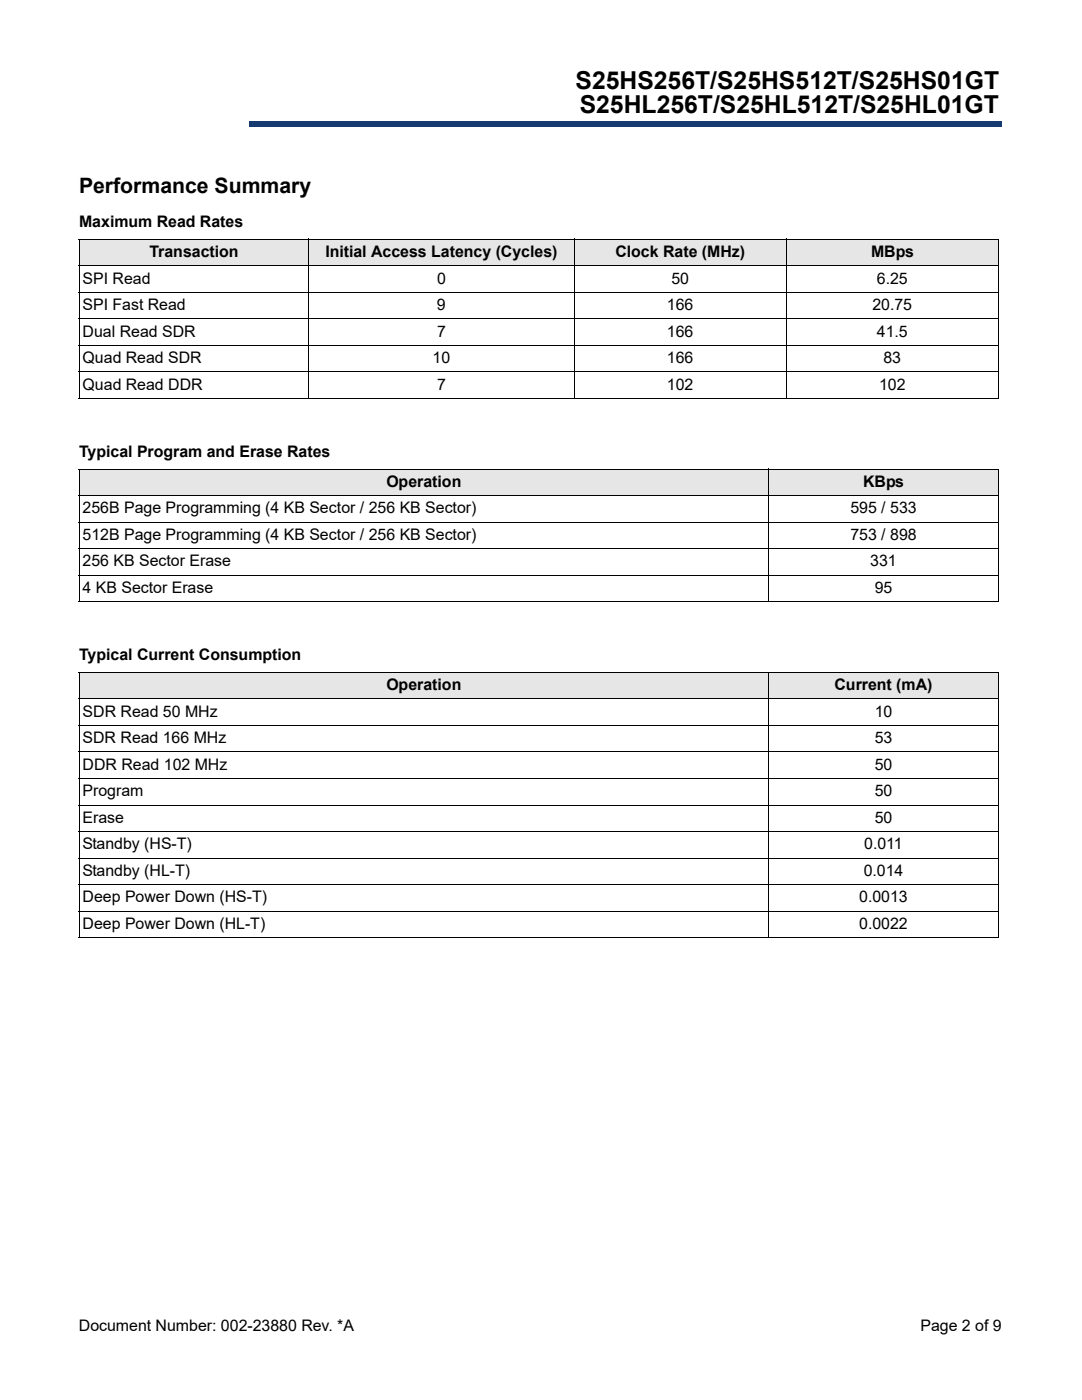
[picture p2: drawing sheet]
<svg xmlns="http://www.w3.org/2000/svg" width="216mm" height="279mm" viewBox="0 0 216 279" stroke-linecap="round" stroke-linejoin="round" font-family="sans-serif">
<defs><g id="words">
<g font-size="4.9">
<text x="114.9" y="17.7">S25HS256T/S25HS512T/S25HS01GT</text>
<text x="115.7" y="22.6">S25HL256T/S25HL512T/S25HL01GT</text>
</g>
<text font-size="4.2" x="15.8" y="38.6">Performance Summary</text>
<g font-size="3.2">
<text x="15.8" y="45.3">Maximum Read Rates</text>
<text x="29.8" y="51.3">Transaction</text>
<text x="64.9" y="51.3">Initial Access Latency (Cycles)</text>
<text x="122.8" y="51.3">Clock Rate (MHz)</text>
<text x="173.8" y="51.3">MBps</text>
<text x="16.5" y="56.6">SPI Read</text>
<text x="87.2" y="56.6">0</text>
<text x="134" y="56.6">50</text>
<text x="175" y="56.6">6.25</text>
<text x="16.5" y="61.9">SPI Fast Read</text>
<text x="87.2" y="61.9">9</text>
<text x="133.1" y="61.9">166</text>
<text x="174.1" y="61.9">20.75</text>
<text x="16.5" y="67.2">Dual Read SDR</text>
<text x="87.2" y="67.2">7</text>
<text x="133.1" y="67.2">166</text>
<text x="175" y="67.2">41.5</text>
<text x="16.5" y="72.5">Quad Read SDR</text>
<text x="16.5" y="77.7">Quad Read DDR</text>
<text x="86.3" y="72.5">10</text>
<text x="87.2" y="77.7">7</text>
<text x="133.1" y="72.5">166</text>
<text x="133.1" y="77.7">102</text>
<text x="175.4" y="77.7">102</text>
<text x="176.3" y="72.5">83</text>
<text x="15.8" y="91.2">Typical Program and Erase Rates</text>
<text x="77.1" y="97.2">Operation</text>
<text x="172.2" y="97.2">KBps</text>
<text x="16.5" y="102.4">256B Page Programming (4 KB Sector / 256 KB Sector)</text>
<text x="16.5" y="107.7">512B Page Programming (4 KB Sector / 256 KB Sector)</text>
<text x="169.7" y="102.4">595 / 533</text>
<text x="169.7" y="107.7">753 / 898</text>
<text x="16.5" y="113">256 KB Sector Erase</text>
<text x="173.7" y="113">331</text>
<text x="16.5" y="118.3">4 KB Sector Erase</text>
<text x="174.5" y="118.3">95</text>
<text x="15.8" y="131.7">Typical Current Consumption</text>
<text x="77.1" y="137.7">Operation</text>
<text x="166.5" y="137.7">Current (mA)</text>
<text x="16.5" y="143">SDR Read 50 MHz</text>
<text x="174.5" y="143">10</text>
<text x="16.5" y="148.3">SDR Read 166 MHz</text>
<text x="174.5" y="148.3">53</text>
<text x="16.5" y="153.6">DDR Read 102 MHz</text>
<text x="174.5" y="153.6">50</text>
<text x="16.5" y="158.9">Program</text>
<text x="174.5" y="158.9">50</text>
<text x="16.5" y="164.2">Erase</text>
<text x="174.5" y="164.2">50</text>
<text x="16.5" y="169.5">Standby (HS-T)</text>
<text x="172.4" y="169.5">0.011</text>
<text x="16.5" y="174.8">Standby (HL-T)</text>
<text x="172.3" y="174.8">0.014</text>
<text x="16.5" y="180.1">Deep Power Down (HS-T)</text>
<text x="16.5" y="185.4">Deep Power Down (HL-T)</text>
<text x="171.5" y="180.1">0.0013</text>
<text x="171.5" y="185.4">0.0022</text>
<text x="15.7" y="265.6">Document Number: 002-23880 Rev. *A</text>
<text x="183.7" y="265.6">Page 2 of 9</text>
</g>
</g></defs>
<path d="M49.8 24.3h150v1h-150z" fill="#163b71"/>
<path d="M49.8 24.3h150.1" fill="none" stroke="#163b71" stroke-width=".2"/>
<path d="M199.7 24.3h.2v1h-.2z" fill="#163b71"/>
<path d="M49.7 25.3h150.1" fill="none" stroke="#163b71" stroke-width=".2"/>
<path d="M49.7 24.3h.2v1h-.2z" fill="#163b71"/>
<path d="M15.9 16.2h32.4v10h-32.4z" fill="#fff"/>
<g fill="#e6e6e6">
<path d="M15.8 47.8h45.8v5.2h-45.8z"/>
<path d="M61.6 47.8h53v5.2h-53z"/>
<path d="M114.6 47.8h42.3v5.2h-42.3z"/>
<path d="M156.9 47.8h42.3v5.2h-42.3z"/>
</g>
<path d="M15.7 47.8h183.6M15.7 53h183.6M15.7 58.4h183.6M15.8 47.9v31.5M61.6 47.7v31.9M114.6 47.7v31.9M156.9 47.7v31.9M199.2 47.9v31.5M15.7 63.6h183.6M15.7 68.9h183.6M15.7 74.2h183.6M15.7 79.5h183.6" fill="none" stroke="#000" stroke-width=".2"/>
<g fill="#e6e6e6">
<path d="M15.8 93.6h137.6v5.3h-137.6z"/>
<path d="M153.4 93.6h45.8v5.3h-45.8z"/>
</g>
<path d="M15.7 93.6h183.6M15.7 98.9h183.6M15.8 93.7v26.3M153.4 93.5v26.7M199.2 93.7v26.3M15.7 104.2h183.6M15.7 109.5h183.6M15.7 114.8h183.6M15.7 120.1h183.6" fill="none" stroke="#000" stroke-width=".2"/>
<g fill="#e6e6e6">
<path d="M15.8 134.2h137.6v5.3h-137.6z"/>
<path d="M153.4 134.2h45.8v5.3h-45.8z"/>
</g>
<g fill="none" stroke="#000" stroke-width=".2">
<path d="M15.7 134.2h183.6M15.7 139.5h183.6M15.8 134.3v52.7M153.4 134.1v53.1M199.2 134.3v52.7M15.7 144.8h183.6M15.7 150.1h183.6M15.7 155.4h183.6M15.7 160.7h183.6M15.7 165.9h183.6M15.7 171.2h183.6M15.7 176.5h183.6"/>
<path d="M15.7 181.8h183.6M15.7 187.1h183.6"/>
</g>
<use href="#words"/>
</svg>
